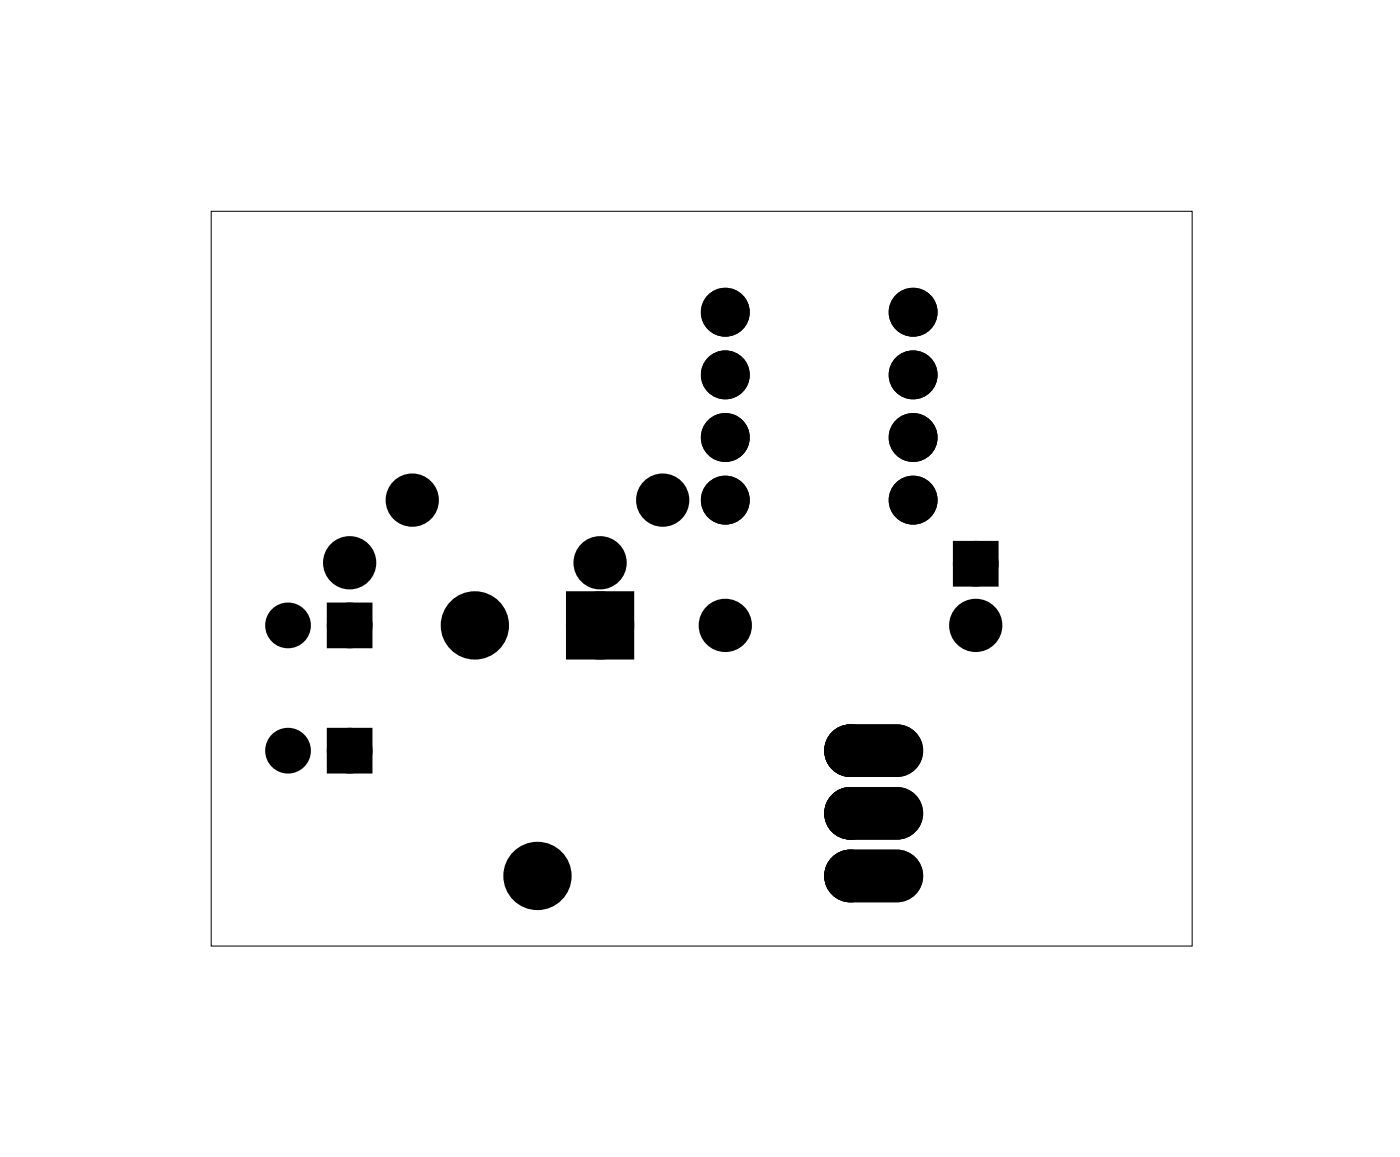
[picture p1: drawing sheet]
<svg xmlns="http://www.w3.org/2000/svg" width="57mm" height="47mm" viewBox="0 0 57 47" stroke-linecap="round" stroke-linejoin="round" font-family="sans-serif">
<path d="M8.6 8.6h39.8v29.8h-39.8z" fill="none" stroke="#000" stroke-width=".04"/>
<g fill="#000">
<circle cx="29.4" cy="12.7" r=".64"/>
<circle cx="29.4" cy="15.2" r=".64"/>
<circle cx="29.4" cy="17.7" r=".64"/>
<circle cx="37" cy="12.7" r=".64"/>
<circle cx="37" cy="17.7" r=".64"/>
<circle cx="37" cy="15.2" r=".64"/>
<circle cx="11.7" cy="25.4" r=".6"/>
<circle cx="11.7" cy="30.4" r=".6"/>
<circle cx="14.2" cy="22.8" r=".7"/>
<circle cx="14.2" cy="25.4" r=".6"/>
<circle cx="14.2" cy="30.4" r=".6"/>
<circle cx="16.7" cy="20.3" r=".7"/>
<circle cx="19.3" cy="25.4" r=".89"/>
<circle cx="21.8" cy="35.5" r=".89"/>
<circle cx="24.3" cy="25.4" r=".89"/>
<circle cx="24.3" cy="22.8" r=".7"/>
<circle cx="26.9" cy="20.3" r=".7"/>
<circle cx="29.4" cy="20.3" r=".64"/>
<circle cx="29.4" cy="25.4" r=".7"/>
<circle cx="34.5" cy="35.5" r=".75"/>
<circle cx="34.5" cy="33" r=".75"/>
<circle cx="34.5" cy="30.4" r=".75"/>
<circle cx="37" cy="20.3" r=".64"/>
<circle cx="39.6" cy="25.4" r=".7"/>
<circle cx="39.6" cy="22.9" r=".6"/>
<circle cx="39.6" cy="25.4" r=".6"/>
</g>
<g fill="none" stroke="#000" stroke-width=".71" stroke-linecap="butt">
<circle cx="29.4" cy="17.7" r=".64"/>
<circle cx="29.4" cy="15.2" r=".64"/>
<circle cx="29.4" cy="12.7" r=".64"/>
<circle cx="37" cy="17.7" r=".64"/>
<circle cx="37" cy="15.2" r=".64"/>
<circle cx="37" cy="12.7" r=".64"/>
<circle cx="29.4" cy="20.3" r=".64"/>
<circle cx="37" cy="20.3" r=".64"/>
</g>
<g fill="none" stroke="#000" stroke-width=".64" stroke-linecap="butt">
<circle cx="34.5" cy="35.5" r=".75"/>
<circle cx="34.5" cy="33" r=".75"/>
<circle cx="34.5" cy="30.4" r=".75"/>
</g>
<g fill="#000">
<path d="M13.6 29.8h1.2v1.2h-1.2zM13.6 24.8h1.2v1.2h-1.2zM23.5 24.5h1.7v1.8h-1.7zM39 22.3h1.2v1.2h-1.2z"/>
<path d="M33.8 29.8l.3-.2 .4-.1h1.9a.94 .94 0 0 1 .9 .9 .94 .94 0 0 1-.9 1h-1.9a.94 .94 0 0 1-.9-.6 .94 .94 0 0 1 .2-1zM33.9 30.4a.6 .6 0 0 0 1.2 0 .6 .6 0 0 0-1.2 0z"/>
<path d="M33.8 29.8l.3-.2 .4-.1h1.9a.94 .94 0 0 1 .9 .9 .94 .94 0 0 1-.9 1h-1.9a.94 .94 0 0 1-.9-.6 .94 .94 0 0 1 .2-1zM33.9 30.4a.6 .6 0 0 0 1.2 0 .6 .6 0 0 0-1.2 0z"/>
<path d="M33.8 34.9l.3-.2 .4-.1h1.9a.94 .94 0 0 1 .9 .9 .94 .94 0 0 1-.9 1h-1.9a.94 .94 0 0 1-.9-.6 .94 .94 0 0 1 .2-1zM33.9 35.5a.6 .6 0 0 0 1.2 0 .6 .6 0 0 0-1.2 0z"/>
<path d="M33.8 34.9l.3-.2 .4-.1h1.9a.94 .94 0 0 1 .9 .9 .94 .94 0 0 1-.9 1h-1.9a.94 .94 0 0 1-.9-.6 .94 .94 0 0 1 .2-1zM33.9 35.5a.6 .6 0 0 0 1.2 0 .6 .6 0 0 0-1.2 0z"/>
<path d="M33.8 32.3l.3-.2 .4-.1h1.9a.94 .94 0 0 1 .9 1 .94 .94 0 0 1-.9 .9h-1.9a.94 .94 0 0 1-.9-.6 .94 .94 0 0 1 .2-1zM33.9 33a.6 .6 0 0 0 1.2 0 .6 .6 0 0 0-1.2 0z"/>
<path d="M33.8 32.3l.3-.2 .4-.1h1.9a.94 .94 0 0 1 .9 1 .94 .94 0 0 1-.9 .9h-1.9a.94 .94 0 0 1-.9-.6 .94 .94 0 0 1 .2-1zM33.9 33a.6 .6 0 0 0 1.2 0 .6 .6 0 0 0-1.2 0z"/>
</g>
<g fill="none" stroke="#000" stroke-width=".25">
<path d="M33.8 29.8l.3-.2 .4-.1h1.9a.94 .94 0 0 1 .9 .9 .94 .94 0 0 1-.9 1h-1.9a.94 .94 0 0 1-.9-.6 .94 .94 0 0 1 .2-1zM33.8 34.9l.3-.2 .4-.1h1.9a.94 .94 0 0 1 .9 .9 .94 .94 0 0 1-.9 1h-1.9a.94 .94 0 0 1-.9-.6 .94 .94 0 0 1 .2-1zM33.8 32.3l.3-.2 .4-.1h1.9a.94 .94 0 0 1 .9 1 .94 .94 0 0 1-.9 .9h-1.9a.94 .94 0 0 1-.9-.6 .94 .94 0 0 1 .2-1z"/>
<circle cx="34.5" cy="30.4" r=".56"/>
<circle cx="34.5" cy="35.5" r=".56"/>
<circle cx="34.5" cy="33" r=".56"/>
</g>
<g fill="none" stroke="#000" stroke-width=".76" stroke-linecap="butt">
<circle cx="14.2" cy="22.8" r=".7"/>
<circle cx="16.7" cy="20.3" r=".7"/>
<circle cx="24.3" cy="22.8" r=".7"/>
<circle cx="26.9" cy="20.3" r=".7"/>
<circle cx="29.4" cy="25.4" r=".7"/>
<circle cx="39.6" cy="25.4" r=".7"/>
</g>
<g fill="none" stroke="#000" stroke-width=".99" stroke-linecap="butt">
<path d="M23.5 24.5h1.7v1.8h-1.7z"/>
<circle cx="19.3" cy="25.4" r=".89"/>
<circle cx="21.8" cy="35.5" r=".89"/>
<circle cx="24.3" cy="25.4" r=".89"/>
</g>
<g fill="none" stroke="#000" stroke-width=".65" stroke-linecap="butt">
<path d="M13.6 29.8h1.2v1.2h-1.2zM13.6 24.8h1.2v1.2h-1.2zM39 22.3h1.2v1.2h-1.2z"/>
<circle cx="11.7" cy="30.4" r=".6"/>
<circle cx="11.7" cy="25.4" r=".6"/>
<circle cx="14.2" cy="25.4" r=".6"/>
<circle cx="14.2" cy="30.4" r=".6"/>
<circle cx="39.6" cy="25.4" r=".6"/>
<circle cx="39.6" cy="22.9" r=".6"/>
</g>
</svg>
